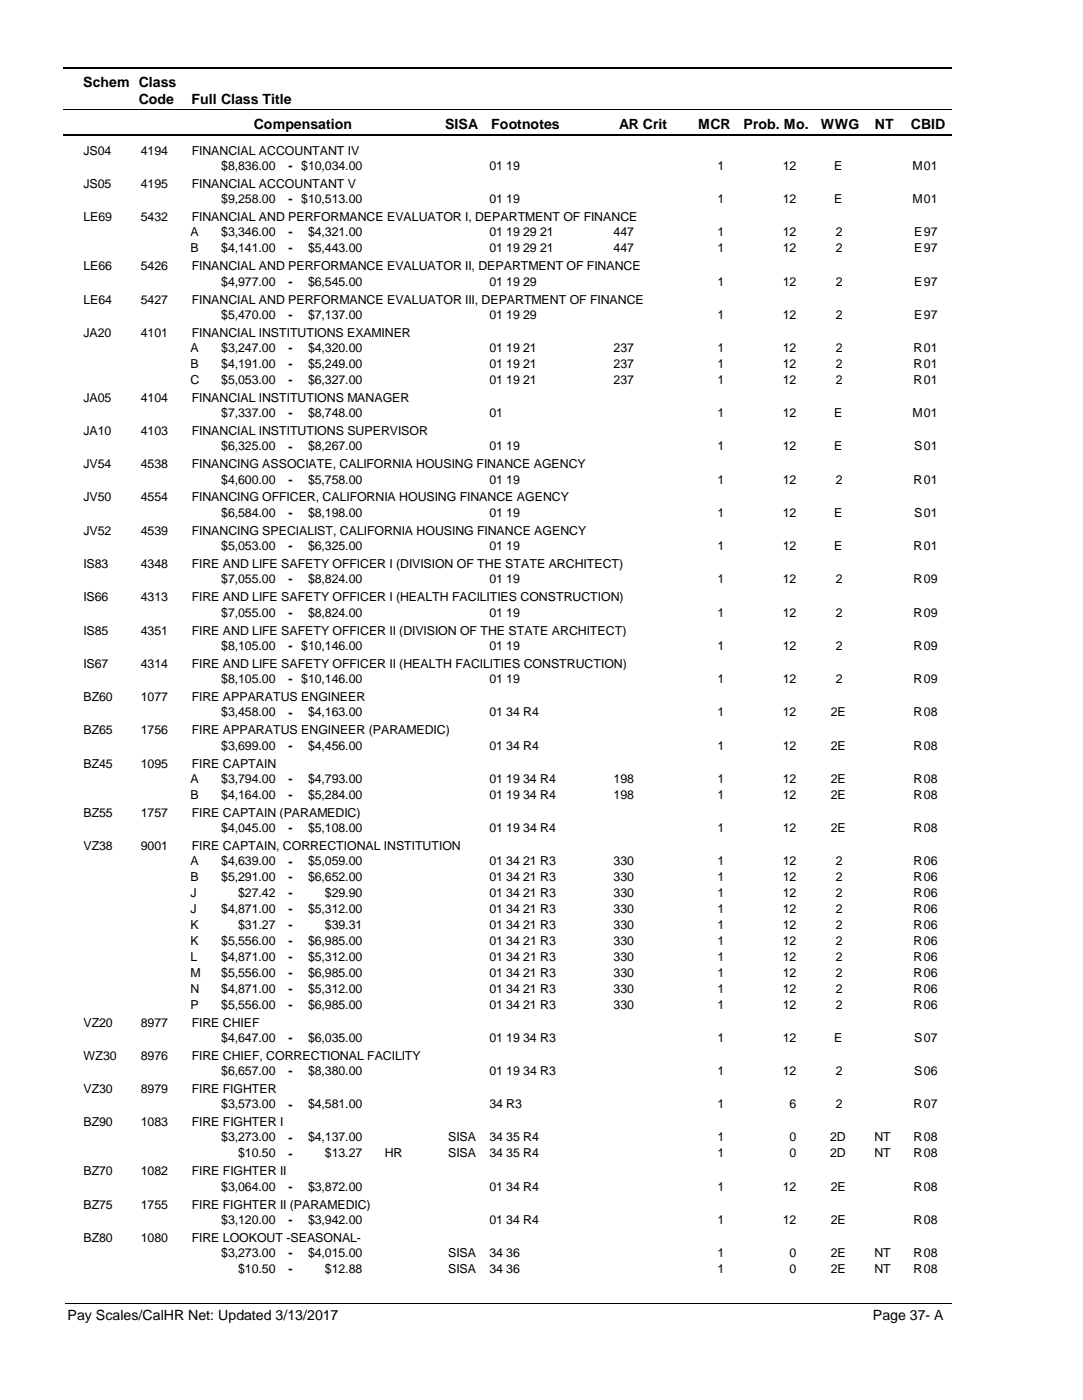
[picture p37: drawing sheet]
<svg xmlns="http://www.w3.org/2000/svg" width="216mm" height="279mm" viewBox="0 0 216 279" stroke-linecap="round" stroke-linejoin="round" font-family="sans-serif">
<defs><g id="words">
<g font-size="2.8">
<text x="16.6" y="17.3">Schem Class</text>
<text x="27.7" y="20.7">Code</text>
<text x="38.2" y="20.7">Full Class Title</text>
<text x="50.6" y="25.7">Compensation</text>
<text x="88.7" y="25.7">SISA</text>
<text x="98" y="25.7">Footnotes</text>
<text x="123.5" y="25.7">AR Crit</text>
<text x="139.2" y="25.7">MCR</text>
<text x="148.3" y="25.7">Prob. Mo.</text>
<text x="163.7" y="25.7">WWG</text>
<text x="174.5" y="25.7">NT</text>
<text x="181.6" y="25.7">CBID</text>
<text x="13.5" y="263.5">Pay Scales/CalHR Net: Updated 3/13/2017</text>
<text x="174.1" y="263.5">Page 37- A</text>
</g>
<g font-size="2.5">
<text x="16.6" y="30.8">JS04</text>
<text x="28.1" y="30.8">4194</text>
<text x="38.2" y="30.8">FINANCIAL ACCOUNTANT IV</text>
<text x="44.1" y="33.9">$8,836.00</text>
<text x="57.5" y="33.9">-</text>
<text x="60.1" y="33.9">$10,034.00</text>
<text x="97.6" y="33.9">01 19</text>
<text x="143.1" y="33.9">1</text>
<text x="156.1" y="33.9">12</text>
<text x="166.3" y="33.9">E</text>
<text x="181.9" y="33.9">M</text>
<text x="184.2" y="33.9">01</text>
<text x="16.6" y="37.5">JS05</text>
<text x="28.1" y="37.5">4195</text>
<text x="38.2" y="37.5">FINANCIAL ACCOUNTANT V</text>
<text x="44.1" y="40.6">$9,258.00</text>
<text x="57.5" y="40.6">-</text>
<text x="60.1" y="40.6">$10,513.00</text>
<text x="97.6" y="40.6">01 19</text>
<text x="143.1" y="40.6">1</text>
<text x="156.1" y="40.6">12</text>
<text x="166.3" y="40.6">E</text>
<text x="181.9" y="40.6">M</text>
<text x="184.2" y="40.6">01</text>
<text x="16.6" y="44.1">LE69</text>
<text x="28.1" y="44.1">5432</text>
<text x="38" y="47.2">A</text>
<text x="38.2" y="44.1">FINANCIAL AND PERFORMANCE EVALUATOR I, DEPARTMENT OF FINANCE</text>
<text x="44.1" y="47.2">$3,346.00</text>
<text x="57.5" y="47.2">-</text>
<text x="61.4" y="47.2">$4,321.00</text>
<text x="97.6" y="47.2">01 19 29 21</text>
<text x="122.4" y="47.2">447</text>
<text x="143.1" y="47.2">1</text>
<text x="156.1" y="47.2">12</text>
<text x="166.6" y="47.2">2</text>
<text x="182.3" y="47.2">E</text>
<text x="184.2" y="47.2">97</text>
<text x="16.6" y="53.9">LE66</text>
<text x="28.1" y="53.9">5426</text>
<text x="38" y="50.3">B</text>
<text x="38.2" y="53.9">FINANCIAL AND PERFORMANCE EVALUATOR II, DEPARTMENT OF FINANCE</text>
<text x="44.1" y="50.3">$4,141.00</text>
<text x="57.5" y="50.4">-</text>
<text x="61.4" y="50.3">$5,443.00</text>
<text x="97.6" y="50.3">01 19 29 21</text>
<text x="122.4" y="50.3">447</text>
<text x="143.1" y="50.3">1</text>
<text x="156.1" y="50.3">12</text>
<text x="166.6" y="50.3">2</text>
<text x="182.3" y="50.3">E</text>
<text x="184.2" y="50.3">97</text>
<text x="44.1" y="57">$4,977.00</text>
<text x="57.5" y="57">-</text>
<text x="61.4" y="57">$6,545.00</text>
<text x="97.6" y="57">01 19 29</text>
<text x="143.1" y="57">1</text>
<text x="156.1" y="57">12</text>
<text x="166.6" y="57">2</text>
<text x="182.3" y="57">E</text>
<text x="184.2" y="57">97</text>
<text x="16.6" y="60.6">LE64</text>
<text x="28.1" y="60.6">5427</text>
<text x="38.2" y="60.6">FINANCIAL AND PERFORMANCE EVALUATOR III, DEPARTMENT OF FINANCE</text>
<text x="44.1" y="63.6">$5,470.00</text>
<text x="57.5" y="63.7">-</text>
<text x="61.4" y="63.6">$7,137.00</text>
<text x="97.6" y="63.6">01 19 29</text>
<text x="143.1" y="63.6">1</text>
<text x="156.1" y="63.6">12</text>
<text x="166.6" y="63.6">2</text>
<text x="182.3" y="63.6">E</text>
<text x="184.2" y="63.6">97</text>
<text x="16.6" y="67.2">JA20</text>
<text x="28.1" y="67.2">4101</text>
<text x="38" y="70.2">A</text>
<text x="38.2" y="67.2">FINANCIAL INSTITUTIONS EXAMINER</text>
<text x="44.1" y="70.2">$3,247.00</text>
<text x="57.5" y="70.3">-</text>
<text x="61.4" y="70.2">$4,320.00</text>
<text x="97.6" y="70.2">01 19 21</text>
<text x="122.4" y="70.2">237</text>
<text x="143.1" y="70.2">1</text>
<text x="156.1" y="70.2">12</text>
<text x="166.6" y="70.2">2</text>
<text x="182.2" y="70.2">R</text>
<text x="184.2" y="70.2">01</text>
<text x="38" y="73.4">B</text>
<text x="38" y="76.6">C</text>
<text x="44.1" y="73.4">$4,191.00</text>
<text x="44.1" y="76.6">$5,053.00</text>
<text x="57.5" y="73.5">-</text>
<text x="57.5" y="76.6">-</text>
<text x="61.4" y="73.4">$5,249.00</text>
<text x="61.4" y="76.6">$6,327.00</text>
<text x="97.6" y="73.4">01 19 21</text>
<text x="97.6" y="76.6">01 19 21</text>
<text x="122.4" y="73.4">237</text>
<text x="122.4" y="76.6">237</text>
<text x="143.1" y="73.4">1</text>
<text x="143.1" y="76.6">1</text>
<text x="156.1" y="73.4">12</text>
<text x="156.1" y="76.6">12</text>
<text x="166.6" y="73.4">2</text>
<text x="166.6" y="76.6">2</text>
<text x="182.2" y="73.4">R</text>
<text x="182.2" y="76.6">R</text>
<text x="184.2" y="73.4">01</text>
<text x="184.2" y="76.6">01</text>
<text x="16.6" y="80.2">JA05</text>
<text x="28.1" y="80.2">4104</text>
<text x="38.2" y="80.2">FINANCIAL INSTITUTIONS MANAGER</text>
<text x="44.1" y="83.3">$7,337.00</text>
<text x="57.5" y="83.3">-</text>
<text x="61.4" y="83.3">$8,748.00</text>
<text x="97.6" y="83.3">01</text>
<text x="143.1" y="83.3">1</text>
<text x="156.1" y="83.3">12</text>
<text x="166.3" y="83.3">E</text>
<text x="181.9" y="83.3">M</text>
<text x="184.2" y="83.3">01</text>
<text x="16.6" y="86.8">JA10</text>
<text x="28.1" y="86.8">4103</text>
<text x="38.2" y="86.8">FINANCIAL INSTITUTIONS SUPERVISOR</text>
<text x="44.1" y="89.9">$6,325.00</text>
<text x="57.5" y="89.9">-</text>
<text x="61.4" y="89.9">$8,267.00</text>
<text x="97.6" y="89.9">01 19</text>
<text x="143.1" y="89.9">1</text>
<text x="156.1" y="89.9">12</text>
<text x="166.3" y="89.9">E</text>
<text x="182.3" y="89.9">S</text>
<text x="184.2" y="89.9">01</text>
<text x="16.6" y="93.5">JV54</text>
<text x="28.1" y="93.5">4538</text>
<text x="38.2" y="93.5">FINANCING ASSOCIATE, CALIFORNIA HOUSING FINANCE AGENCY</text>
<text x="16.6" y="100.1">JV50</text>
<text x="28.1" y="100.1">4554</text>
<text x="38.2" y="100.1">FINANCING OFFICER, CALIFORNIA HOUSING FINANCE AGENCY</text>
<text x="44.1" y="96.5">$4,600.00</text>
<text x="57.5" y="96.6">-</text>
<text x="61.4" y="96.5">$5,758.00</text>
<text x="97.6" y="96.5">01 19</text>
<text x="143.1" y="96.5">1</text>
<text x="156.1" y="96.5">12</text>
<text x="166.6" y="96.5">2</text>
<text x="182.2" y="96.5">R</text>
<text x="184.2" y="96.5">01</text>
<text x="16.6" y="106.7">JV52</text>
<text x="28.1" y="106.7">4539</text>
<text x="38.2" y="106.7">FINANCING SPECIALIST, CALIFORNIA HOUSING FINANCE AGENCY</text>
<text x="44.1" y="103.2">$6,584.00</text>
<text x="57.5" y="103.2">-</text>
<text x="61.4" y="103.2">$8,198.00</text>
<text x="97.6" y="103.2">01 19</text>
<text x="143.1" y="103.2">1</text>
<text x="156.1" y="103.2">12</text>
<text x="166.3" y="103.2">E</text>
<text x="182.3" y="103.2">S</text>
<text x="184.2" y="103.2">01</text>
<text x="16.6" y="113.4">IS83</text>
<text x="28.1" y="113.4">4348</text>
<text x="38.2" y="113.4">FIRE AND LIFE SAFETY OFFICER I (DIVISION OF THE STATE ARCHITECT)</text>
<text x="44.1" y="109.8">$5,053.00</text>
<text x="57.5" y="109.8">-</text>
<text x="61.4" y="109.8">$6,325.00</text>
<text x="97.6" y="109.8">01 19</text>
<text x="143.1" y="109.8">1</text>
<text x="156.1" y="109.8">12</text>
<text x="166.3" y="109.8">E</text>
<text x="182.2" y="109.8">R</text>
<text x="184.2" y="109.8">01</text>
<text x="44.1" y="116.4">$7,055.00</text>
<text x="57.5" y="116.5">-</text>
<text x="61.4" y="116.4">$8,824.00</text>
<text x="97.6" y="116.4">01 19</text>
<text x="143.1" y="116.4">1</text>
<text x="156.1" y="116.4">12</text>
<text x="166.6" y="116.4">2</text>
<text x="182.2" y="116.4">R</text>
<text x="184.2" y="116.4">09</text>
<text x="16.6" y="120">IS66</text>
<text x="28.1" y="120">4313</text>
<text x="38.2" y="120">FIRE AND LIFE SAFETY OFFICER I (HEALTH FACILITIES CONSTRUCTION)</text>
<text x="44.1" y="123.1">$7,055.00</text>
<text x="57.5" y="123.1">-</text>
<text x="61.4" y="123.1">$8,824.00</text>
<text x="97.6" y="123.1">01 19</text>
<text x="143.1" y="123.1">1</text>
<text x="156.1" y="123.1">12</text>
<text x="166.6" y="123.1">2</text>
<text x="182.2" y="123.1">R</text>
<text x="184.2" y="123.1">09</text>
<text x="16.6" y="126.7">IS85</text>
<text x="28.1" y="126.7">4351</text>
<text x="38.2" y="126.7">FIRE AND LIFE SAFETY OFFICER II (DIVISION OF THE STATE ARCHITECT)</text>
<text x="44.1" y="129.7">$8,105.00</text>
<text x="57.5" y="129.8">-</text>
<text x="60.1" y="129.7">$10,146.00</text>
<text x="97.6" y="129.7">01 19</text>
<text x="143.1" y="129.7">1</text>
<text x="156.1" y="129.7">12</text>
<text x="166.6" y="129.7">2</text>
<text x="182.2" y="129.7">R</text>
<text x="184.2" y="129.7">09</text>
<text x="16.6" y="133.3">IS67</text>
<text x="28.1" y="133.3">4314</text>
<text x="38.2" y="133.3">FIRE AND LIFE SAFETY OFFICER II (HEALTH FACILITIES CONSTRUCTION)</text>
<text x="44.1" y="136.3">$8,105.00</text>
<text x="57.5" y="136.4">-</text>
<text x="60.1" y="136.3">$10,146.00</text>
<text x="97.6" y="136.3">01 19</text>
<text x="143.1" y="136.3">1</text>
<text x="156.1" y="136.3">12</text>
<text x="166.6" y="136.3">2</text>
<text x="182.2" y="136.3">R</text>
<text x="184.2" y="136.3">09</text>
<text x="16.6" y="139.9">BZ60</text>
<text x="28.1" y="139.9">1077</text>
<text x="38.2" y="139.9">FIRE APPARATUS ENGINEER</text>
<text x="44.1" y="143">$3,458.00</text>
<text x="57.5" y="143">-</text>
<text x="61.4" y="143">$4,163.00</text>
<text x="97.6" y="143">01 34 R4</text>
<text x="143.1" y="143">1</text>
<text x="156.1" y="143">12</text>
<text x="165.7" y="143">2E</text>
<text x="182.2" y="143">R</text>
<text x="184.2" y="143">08</text>
<text x="16.6" y="146.6">BZ65</text>
<text x="28.1" y="146.6">1756</text>
<text x="38.2" y="146.6">FIRE APPARATUS ENGINEER (PARAMEDIC)</text>
<text x="44.1" y="149.6">$3,699.00</text>
<text x="57.5" y="149.7">-</text>
<text x="61.4" y="149.6">$4,456.00</text>
<text x="97.6" y="149.6">01 34 R4</text>
<text x="143.1" y="149.6">1</text>
<text x="156.1" y="149.6">12</text>
<text x="165.7" y="149.6">2E</text>
<text x="182.2" y="149.6">R</text>
<text x="184.2" y="149.6">08</text>
<text x="16.6" y="153.2">BZ45</text>
<text x="28.1" y="153.2">1095</text>
<text x="38.2" y="153.2">FIRE CAPTAIN</text>
<text x="38" y="156.2">A</text>
<text x="38" y="159.4">B</text>
<text x="44.1" y="156.2">$3,794.00</text>
<text x="44.1" y="159.4">$4,164.00</text>
<text x="57.5" y="156.3">-</text>
<text x="57.5" y="159.4">-</text>
<text x="61.4" y="156.2">$4,793.00</text>
<text x="61.4" y="159.4">$5,284.00</text>
<text x="97.6" y="156.2">01 19 34 R4</text>
<text x="97.6" y="159.4">01 19 34 R4</text>
<text x="122.4" y="156.2">198</text>
<text x="122.4" y="159.4">198</text>
<text x="143.1" y="156.2">1</text>
<text x="143.1" y="159.4">1</text>
<text x="156.1" y="156.2">12</text>
<text x="156.1" y="159.4">12</text>
<text x="165.7" y="156.2">2E</text>
<text x="165.7" y="159.4">2E</text>
<text x="182.2" y="156.2">R</text>
<text x="182.2" y="159.4">R</text>
<text x="184.2" y="156.2">08</text>
<text x="184.2" y="159.4">08</text>
<text x="16.6" y="163">BZ55</text>
<text x="28.1" y="163">1757</text>
<text x="38.2" y="163">FIRE CAPTAIN (PARAMEDIC)</text>
<text x="44.1" y="166.1">$4,045.00</text>
<text x="57.5" y="166.1">-</text>
<text x="61.4" y="166.1">$5,108.00</text>
<text x="97.6" y="166.1">01 19 34 R4</text>
<text x="143.1" y="166.1">1</text>
<text x="156.1" y="166.1">12</text>
<text x="165.7" y="166.1">2E</text>
<text x="182.2" y="166.1">R</text>
<text x="184.2" y="166.1">08</text>
<text x="16.6" y="169.6">VZ38</text>
<text x="28.1" y="169.6">9001</text>
<text x="38" y="172.7">A</text>
<text x="38.2" y="169.6">FIRE CAPTAIN, CORRECTIONAL INSTITUTION</text>
<text x="44.1" y="172.7">$4,639.00</text>
<text x="57.5" y="172.8">-</text>
<text x="61.4" y="172.7">$5,059.00</text>
<text x="97.6" y="172.7">01 34 21 R3</text>
<text x="122.4" y="172.7">330</text>
<text x="143.1" y="172.7">1</text>
<text x="156.1" y="172.7">12</text>
<text x="166.6" y="172.7">2</text>
<text x="182.2" y="172.7">R</text>
<text x="184.2" y="172.7">06</text>
<text x="38" y="175.9">B</text>
<text x="38" y="179.1">J</text>
<text x="44.1" y="175.9">$5,291.00</text>
<text x="47.5" y="179.1">$27.42</text>
<text x="57.5" y="175.9">-</text>
<text x="57.5" y="179.1">-</text>
<text x="61.4" y="175.9">$6,652.00</text>
<text x="64.8" y="179.1">$29.90</text>
<text x="97.6" y="175.9">01 34 21 R3</text>
<text x="97.6" y="179.1">01 34 21 R3</text>
<text x="122.4" y="175.9">330</text>
<text x="122.4" y="179.1">330</text>
<text x="143.1" y="175.9">1</text>
<text x="143.1" y="179.1">1</text>
<text x="156.1" y="175.9">12</text>
<text x="156.1" y="179.1">12</text>
<text x="166.6" y="175.9">2</text>
<text x="166.6" y="179.1">2</text>
<text x="182.2" y="175.9">R</text>
<text x="182.2" y="179.1">R</text>
<text x="184.2" y="175.9">06</text>
<text x="184.2" y="179.1">06</text>
<text x="38" y="182.2">J</text>
<text x="38" y="185.4">K</text>
<text x="44.1" y="182.2">$4,871.00</text>
<text x="47.5" y="185.4">$31.27</text>
<text x="57.5" y="182.3">-</text>
<text x="57.5" y="185.5">-</text>
<text x="61.4" y="182.2">$5,312.00</text>
<text x="64.8" y="185.4">$39.31</text>
<text x="97.6" y="182.2">01 34 21 R3</text>
<text x="97.6" y="185.4">01 34 21 R3</text>
<text x="122.4" y="182.2">330</text>
<text x="122.4" y="185.4">330</text>
<text x="143.1" y="182.2">1</text>
<text x="143.1" y="185.4">1</text>
<text x="156.1" y="182.2">12</text>
<text x="156.1" y="185.4">12</text>
<text x="166.6" y="182.2">2</text>
<text x="166.6" y="185.4">2</text>
<text x="182.2" y="182.2">R</text>
<text x="182.2" y="185.4">R</text>
<text x="184.2" y="182.2">06</text>
<text x="184.2" y="185.4">06</text>
<text x="38" y="188.6">K</text>
<text x="38" y="191.8">L</text>
<text x="44.1" y="188.6">$5,556.00</text>
<text x="44.1" y="191.8">$4,871.00</text>
<text x="57.5" y="188.6">-</text>
<text x="57.5" y="191.8">-</text>
<text x="61.4" y="188.6">$6,985.00</text>
<text x="61.4" y="191.8">$5,312.00</text>
<text x="97.6" y="188.6">01 34 21 R3</text>
<text x="97.6" y="191.8">01 34 21 R3</text>
<text x="122.4" y="188.6">330</text>
<text x="122.4" y="191.8">330</text>
<text x="143.1" y="188.6">1</text>
<text x="143.1" y="191.8">1</text>
<text x="156.1" y="188.6">12</text>
<text x="156.1" y="191.8">12</text>
<text x="166.6" y="188.6">2</text>
<text x="166.6" y="191.8">2</text>
<text x="182.2" y="188.6">R</text>
<text x="182.2" y="191.8">R</text>
<text x="184.2" y="188.6">06</text>
<text x="184.2" y="191.8">06</text>
<text x="38" y="194.9">M</text>
<text x="44.1" y="194.9">$5,556.00</text>
<text x="57.5" y="195">-</text>
<text x="61.4" y="194.9">$6,985.00</text>
<text x="97.6" y="194.9">01 34 21 R3</text>
<text x="122.4" y="194.9">330</text>
<text x="143.1" y="194.9">1</text>
<text x="156.1" y="194.9">12</text>
<text x="166.6" y="194.9">2</text>
<text x="182.2" y="194.9">R</text>
<text x="184.2" y="194.9">06</text>
<text x="38" y="198.1">N</text>
<text x="38" y="201.3">P</text>
<text x="44.1" y="198.1">$4,871.00</text>
<text x="44.1" y="201.3">$5,556.00</text>
<text x="57.5" y="198.2">-</text>
<text x="57.5" y="201.3">-</text>
<text x="61.4" y="198.1">$5,312.00</text>
<text x="61.4" y="201.3">$6,985.00</text>
<text x="97.6" y="198.1">01 34 21 R3</text>
<text x="97.6" y="201.3">01 34 21 R3</text>
<text x="122.4" y="198.1">330</text>
<text x="122.4" y="201.3">330</text>
<text x="143.1" y="198.1">1</text>
<text x="143.1" y="201.3">1</text>
<text x="156.1" y="198.1">12</text>
<text x="156.1" y="201.3">12</text>
<text x="166.6" y="198.1">2</text>
<text x="166.6" y="201.3">2</text>
<text x="182.2" y="198.1">R</text>
<text x="182.2" y="201.3">R</text>
<text x="184.2" y="198.1">06</text>
<text x="184.2" y="201.3">06</text>
<text x="16.6" y="204.9">VZ20</text>
<text x="28.1" y="204.9">8977</text>
<text x="38.2" y="204.9">FIRE CHIEF</text>
<text x="44.1" y="207.9">$4,647.00</text>
<text x="57.5" y="207.9">-</text>
<text x="61.4" y="207.9">$6,035.00</text>
<text x="97.6" y="207.9">01 19 34 R3</text>
<text x="143.1" y="207.9">1</text>
<text x="156.1" y="207.9">12</text>
<text x="166.3" y="207.9">E</text>
<text x="182.3" y="207.9">S</text>
<text x="184.2" y="207.9">07</text>
<text x="16.6" y="211.5">WZ30</text>
<text x="28.1" y="211.5">8976</text>
<text x="38.2" y="211.5">FIRE CHIEF, CORRECTIONAL FACILITY</text>
<text x="44.1" y="214.6">$6,657.00</text>
<text x="57.5" y="214.6">-</text>
<text x="61.4" y="214.6">$8,380.00</text>
<text x="97.6" y="214.6">01 19 34 R3</text>
<text x="143.1" y="214.6">1</text>
<text x="156.1" y="214.6">12</text>
<text x="166.6" y="214.6">2</text>
<text x="182.3" y="214.6">S</text>
<text x="184.2" y="214.6">06</text>
<text x="16.6" y="218.1">VZ30</text>
<text x="28.1" y="218.1">8979</text>
<text x="38.2" y="218.1">FIRE FIGHTER</text>
<text x="44.1" y="221.2">$3,573.00</text>
<text x="57.5" y="221.3">-</text>
<text x="61.4" y="221.2">$4,581.00</text>
<text x="97.6" y="221.2">34 R3</text>
<text x="143.1" y="221.2">1</text>
<text x="157.5" y="221.2">6</text>
<text x="166.6" y="221.2">2</text>
<text x="182.2" y="221.2">R</text>
<text x="184.2" y="221.2">07</text>
<text x="16.6" y="224.8">BZ90</text>
<text x="28.1" y="224.8">1083</text>
<text x="38.2" y="224.8">FIRE FIGHTER I</text>
<text x="44.1" y="227.8">$3,273.00</text>
<text x="57.5" y="227.9">-</text>
<text x="61.4" y="227.8">$4,137.00</text>
<text x="89.4" y="227.8">SISA</text>
<text x="97.6" y="227.8">34 35 R4</text>
<text x="143.1" y="227.8">1</text>
<text x="157.5" y="227.8">0</text>
<text x="165.5" y="227.8">2D</text>
<text x="174.4" y="227.8">NT</text>
<text x="182.2" y="227.8">R</text>
<text x="184.2" y="227.8">08</text>
<text x="47.5" y="231">$10.50</text>
<text x="57.5" y="231">-</text>
<text x="64.8" y="231">$13.27</text>
<text x="76.7" y="231">HR</text>
<text x="89.4" y="231">SISA</text>
<text x="97.6" y="231">34 35 R4</text>
<text x="143.1" y="231">1</text>
<text x="157.5" y="231">0</text>
<text x="165.5" y="231">2D</text>
<text x="174.4" y="231">NT</text>
<text x="182.2" y="231">R</text>
<text x="184.2" y="231">08</text>
<text x="16.6" y="234.6">BZ70</text>
<text x="28.1" y="234.6">1082</text>
<text x="38.2" y="234.6">FIRE FIGHTER II</text>
<text x="44.1" y="237.6">$3,064.00</text>
<text x="57.5" y="237.7">-</text>
<text x="61.4" y="237.6">$3,872.00</text>
<text x="97.6" y="237.6">01 34 R4</text>
<text x="143.1" y="237.6">1</text>
<text x="156.1" y="237.6">12</text>
<text x="165.7" y="237.6">2E</text>
<text x="182.2" y="237.6">R</text>
<text x="184.2" y="237.6">08</text>
<text x="16.6" y="241.2">BZ75</text>
<text x="28.1" y="241.2">1755</text>
<text x="38.2" y="241.2">FIRE FIGHTER II (PARAMEDIC)</text>
<text x="44.1" y="244.3">$3,120.00</text>
<text x="57.5" y="244.3">-</text>
<text x="61.4" y="244.3">$3,942.00</text>
<text x="97.6" y="244.3">01 34 R4</text>
<text x="143.1" y="244.3">1</text>
<text x="156.1" y="244.3">12</text>
<text x="165.7" y="244.3">2E</text>
<text x="182.2" y="244.3">R</text>
<text x="184.2" y="244.3">08</text>
<text x="16.6" y="247.9">BZ80</text>
<text x="28.1" y="247.9">1080</text>
<text x="38.2" y="247.9">FIRE LOOKOUT -SEASONAL-</text>
<text x="44.1" y="250.9">$3,273.00</text>
<text x="57.5" y="250.9">-</text>
<text x="61.4" y="250.9">$4,015.00</text>
<text x="89.4" y="250.9">SISA</text>
<text x="97.6" y="250.9">34 36</text>
<text x="143.1" y="250.9">1</text>
<text x="157.5" y="250.9">0</text>
<text x="165.7" y="250.9">2E</text>
<text x="174.4" y="250.9">NT</text>
<text x="182.2" y="250.9">R</text>
<text x="184.2" y="250.9">08</text>
<text x="47.5" y="254.1">$10.50</text>
<text x="57.5" y="254.1">-</text>
<text x="64.8" y="254.1">$12.88</text>
<text x="89.4" y="254.1">SISA</text>
<text x="97.6" y="254.1">34 36</text>
<text x="143.1" y="254.1">1</text>
<text x="157.5" y="254.1">0</text>
<text x="165.7" y="254.1">2E</text>
<text x="174.4" y="254.1">NT</text>
<text x="182.2" y="254.1">R</text>
<text x="184.2" y="254.1">08</text>
</g>
</g></defs>
<path d="M12.7 13.5h177.1" fill="none" stroke="#000" stroke-width=".36"/>
<path d="M12.7 21.9h177.1" fill="none" stroke="#000" stroke-width=".2"/>
<path d="M12.7 27h177.1" fill="none" stroke="#000" stroke-width=".35"/>
<g fill="#fff">
<path d="M40.4 31.3h16.2v3h-16.2z" fill-rule="evenodd"/>
<path d="M183.9 31.3h4.1v3h-4.1z" fill-rule="evenodd"/>
<path d="M40.4 37.9h16.2v3h-16.2z" fill-rule="evenodd"/>
<path d="M183.9 37.9h4.1v3h-4.1z" fill-rule="evenodd"/>
<path d="M40.4 44.6h16.2v2.9h-16.2z" fill-rule="evenodd"/>
<path d="M183.9 44.6h4.1v2.9h-4.1z" fill-rule="evenodd"/>
<path d="M40.4 47.7h16.2v3h-16.2z" fill-rule="evenodd"/>
<path d="M183.9 47.7h4.1v3h-4.1z" fill-rule="evenodd"/>
<path d="M40.4 54.4h16.2v3h-16.2z" fill-rule="evenodd"/>
<path d="M183.9 54.4h4.1v3h-4.1z" fill-rule="evenodd"/>
<path d="M40.4 61h16.2v3h-16.2z" fill-rule="evenodd"/>
<path d="M183.9 61h4.1v3h-4.1z" fill-rule="evenodd"/>
<path d="M40.4 67.6h16.2v3h-16.2z" fill-rule="evenodd"/>
<path d="M183.9 67.6h4.1v3h-4.1z" fill-rule="evenodd"/>
<path d="M40.4 70.8h16.2v3h-16.2z" fill-rule="evenodd"/>
<path d="M183.9 70.8h4.1v3h-4.1z" fill-rule="evenodd"/>
<path d="M40.4 74h16.2v3h-16.2z" fill-rule="evenodd"/>
<path d="M183.9 74h4.1v3h-4.1z" fill-rule="evenodd"/>
<path d="M40.4 80.6h16.2v3h-16.2z" fill-rule="evenodd"/>
<path d="M183.9 80.6h4.1v3h-4.1z" fill-rule="evenodd"/>
<path d="M40.4 87.3h16.2v3h-16.2z" fill-rule="evenodd"/>
<path d="M183.9 87.3h4.1v3h-4.1z" fill-rule="evenodd"/>
<path d="M40.4 93.9h16.2v3h-16.2z" fill-rule="evenodd"/>
<path d="M183.9 93.9h4.1v3h-4.1z" fill-rule="evenodd"/>
<path d="M40.4 100.5h16.2v3h-16.2z" fill-rule="evenodd"/>
<path d="M183.9 100.5h4.1v3h-4.1z" fill-rule="evenodd"/>
<path d="M40.4 107.2h16.2v3h-16.2z" fill-rule="evenodd"/>
<path d="M183.9 107.2h4.1v3h-4.1z" fill-rule="evenodd"/>
<path d="M40.4 113.8h16.2v3h-16.2z" fill-rule="evenodd"/>
<path d="M183.9 113.8h4.1v3h-4.1z" fill-rule="evenodd"/>
<path d="M40.4 120.5h16.2v2.9h-16.2z" fill-rule="evenodd"/>
<path d="M183.9 120.5h4.1v2.9h-4.1z" fill-rule="evenodd"/>
<path d="M40.4 127.1h16.2v3h-16.2z" fill-rule="evenodd"/>
<path d="M183.9 127.1h4.1v3h-4.1z" fill-rule="evenodd"/>
<path d="M40.4 133.7h16.2v3h-16.2z" fill-rule="evenodd"/>
<path d="M183.9 133.7h4.1v3h-4.1z" fill-rule="evenodd"/>
<path d="M40.4 140.4h16.2v2.9h-16.2z" fill-rule="evenodd"/>
<path d="M183.9 140.4h4.1v2.9h-4.1z" fill-rule="evenodd"/>
<path d="M40.4 147h16.2v3h-16.2z" fill-rule="evenodd"/>
<path d="M183.9 147h4.1v3h-4.1z" fill-rule="evenodd"/>
<path d="M40.4 153.6h16.2v3h-16.2z" fill-rule="evenodd"/>
<path d="M183.9 153.6h4.1v3h-4.1z" fill-rule="evenodd"/>
<path d="M40.4 156.8h16.2v3h-16.2z" fill-rule="evenodd"/>
<path d="M183.9 156.8h4.1v3h-4.1z" fill-rule="evenodd"/>
<path d="M40.4 163.5h16.2v2.9h-16.2z" fill-rule="evenodd"/>
<path d="M183.9 163.5h4.1v2.9h-4.1z" fill-rule="evenodd"/>
<path d="M40.4 170.1h16.2v3h-16.2z" fill-rule="evenodd"/>
<path d="M183.9 170.1h4.1v3h-4.1z" fill-rule="evenodd"/>
<path d="M40.4 173.3h16.2v3h-16.2z" fill-rule="evenodd"/>
<path d="M183.9 173.3h4.1v3h-4.1z" fill-rule="evenodd"/>
<path d="M40.4 176.5h16.2v2.9h-16.2z" fill-rule="evenodd"/>
<path d="M183.9 176.5h4.1v2.9h-4.1z" fill-rule="evenodd"/>
<path d="M40.4 179.6h16.2v3h-16.2z" fill-rule="evenodd"/>
<path d="M183.9 179.6h4.1v3h-4.1z" fill-rule="evenodd"/>
<path d="M40.4 182.8h16.2v3h-16.2z" fill-rule="evenodd"/>
<path d="M183.9 182.8h4.1v3h-4.1z" fill-rule="evenodd"/>
<path d="M40.4 186h16.2v3h-16.2z" fill-rule="evenodd"/>
<path d="M183.9 186h4.1v3h-4.1z" fill-rule="evenodd"/>
<path d="M40.4 189.2h16.2v2.9h-16.2z" fill-rule="evenodd"/>
<path d="M183.9 189.2h4.1v2.9h-4.1z" fill-rule="evenodd"/>
<path d="M40.4 192.3h16.2v3h-16.2z" fill-rule="evenodd"/>
<path d="M183.9 192.3h4.1v3h-4.1z" fill-rule="evenodd"/>
<path d="M40.4 195.5h16.2v3h-16.2z" fill-rule="evenodd"/>
<path d="M183.9 195.5h4.1v3h-4.1z" fill-rule="evenodd"/>
<path d="M40.4 198.7h16.2v3h-16.2z" fill-rule="evenodd"/>
<path d="M183.9 198.7h4.1v3h-4.1z" fill-rule="evenodd"/>
<path d="M40.4 205.3h16.2v3h-16.2z" fill-rule="evenodd"/>
<path d="M183.9 205.3h4.1v3h-4.1z" fill-rule="evenodd"/>
<path d="M40.4 212h16.2v2.9h-16.2z" fill-rule="evenodd"/>
<path d="M183.9 212h4.1v2.9h-4.1z" fill-rule="evenodd"/>
<path d="M40.4 218.6h16.2v3h-16.2z" fill-rule="evenodd"/>
<path d="M183.9 218.6h4.1v3h-4.1z" fill-rule="evenodd"/>
<path d="M40.4 225.2h16.2v3h-16.2z" fill-rule="evenodd"/>
<path d="M183.9 225.2h4.1v3h-4.1z" fill-rule="evenodd"/>
<path d="M40.4 228.4h16.2v3h-16.2z" fill-rule="evenodd"/>
<path d="M183.9 228.4h4.1v3h-4.1z" fill-rule="evenodd"/>
<path d="M40.4 235h16.2v3h-16.2z" fill-rule="evenodd"/>
<path d="M183.9 235h4.1v3h-4.1z" fill-rule="evenodd"/>
<path d="M40.4 241.7h16.2v3h-16.2z" fill-rule="evenodd"/>
<path d="M183.9 241.7h4.1v3h-4.1z" fill-rule="evenodd"/>
<path d="M40.4 248.3h16.2v3h-16.2z" fill-rule="evenodd"/>
<path d="M183.9 248.3h4.1v3h-4.1z" fill-rule="evenodd"/>
<path d="M40.4 251.5h16.2v3h-16.2z" fill-rule="evenodd"/>
<path d="M183.9 251.5h4.1v3h-4.1z" fill-rule="evenodd"/>
</g>
<path d="M13.1 260.1h176.7" fill="none" stroke="#000" stroke-width=".2"/>
<use href="#words"/>
</svg>
